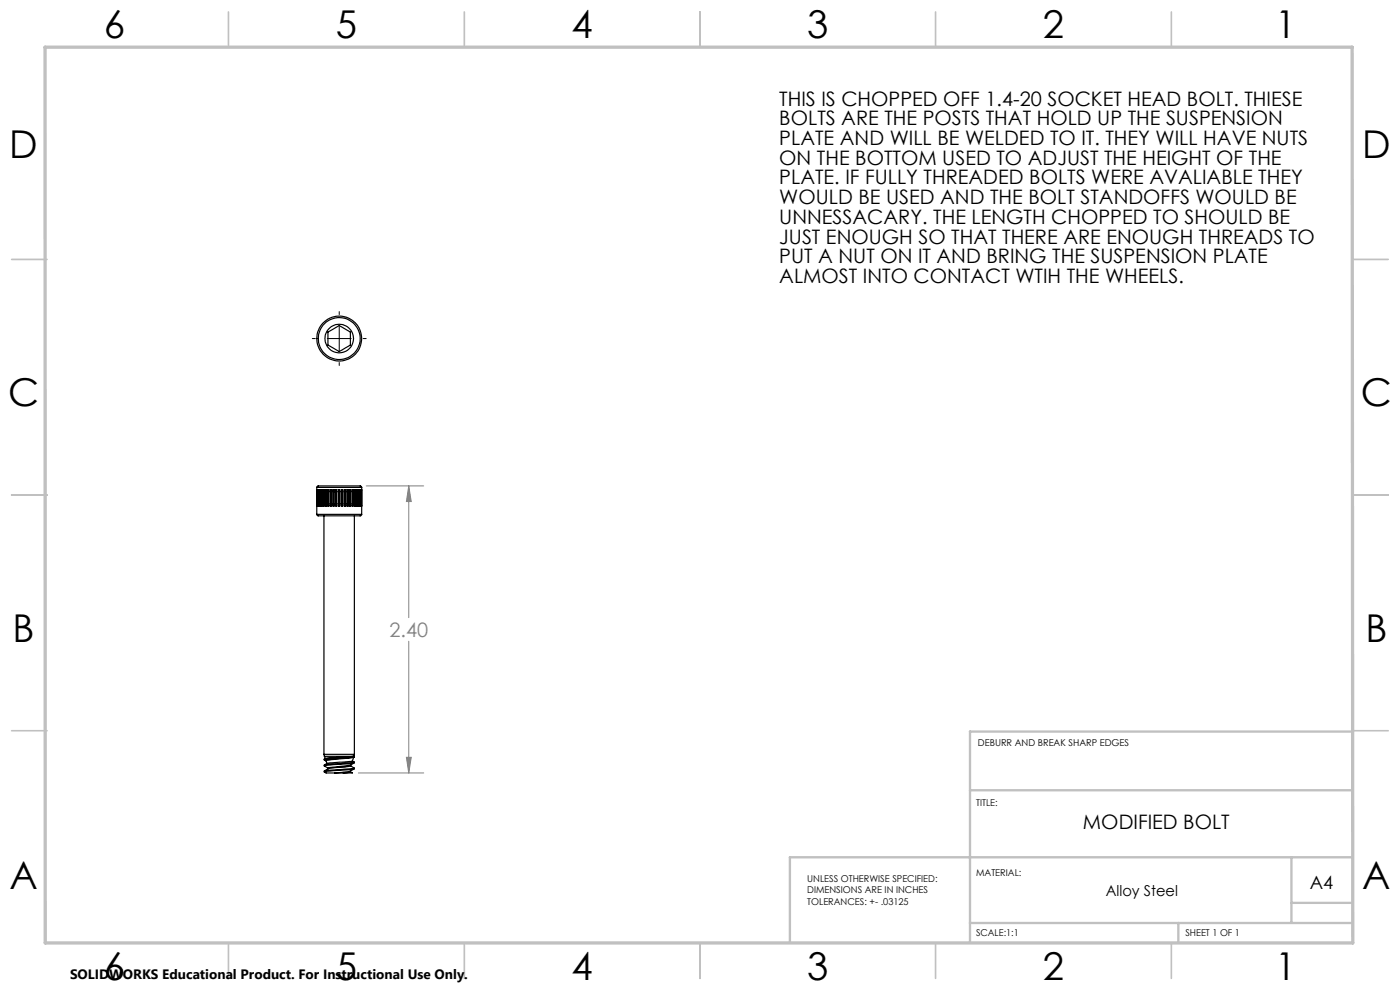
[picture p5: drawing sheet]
<svg xmlns="http://www.w3.org/2000/svg" width="297mm" height="210mm" viewBox="0 0 297 210" stroke-linecap="round" stroke-linejoin="round" font-family="sans-serif">
<defs><g id="words">
<g font-size="8.1">
<text x="22" y="8">6</text>
<text x="71.2" y="8">5</text>
<text x="121.2" y="8">4</text>
<text x="171.2" y="8">3</text>
<text x="221.2" y="8">2</text>
<text x="270.5" y="8">1</text>
<text x="2" y="33.6">D</text>
<text x="289" y="33.6">D</text>
<text x="1.7" y="86.1">C</text>
<text x="288.7" y="86.1">C</text>
<text x="2.7" y="136.1">B</text>
<text x="289.7" y="136.1">B</text>
<text x="2" y="188.6">A</text>
<text x="289" y="188.6">A</text>
<text x="22" y="208">6</text>
<text x="71.2" y="208">5</text>
<text x="121.2" y="208">4</text>
<text x="171.2" y="208">3</text>
<text x="221.2" y="208">2</text>
<text x="270.5" y="208">1</text>
</g>
<g font-size="4.2">
<text x="165.3" y="22.4">THIS IS CHOPPED OFF 1.4-20 SOCKET HEAD BOLT. THIESE</text>
<text x="165.3" y="26.6">BOLTS ARE THE POSTS THAT HOLD UP THE SUSPENSION</text>
<text x="165.3" y="30.8">PLATE AND WILL BE WELDED TO IT. THEY WILL HAVE NUTS</text>
<text x="165.3" y="35">ON THE BOTTOM USED TO ADJUST THE HEIGHT OF THE</text>
<text x="165.3" y="39.1">PLATE. IF FULLY THREADED BOLTS WERE AVALIABLE THEY</text>
<text x="165.3" y="43.3">WOULD BE USED AND THE BOLT STANDOFFS WOULD BE</text>
<text x="165.3" y="47.5">UNNESSACARY. THE LENGTH CHOPPED TO SHOULD BE</text>
<text x="165.3" y="51.7">JUST ENOUGH SO THAT THERE ARE ENOUGH THREADS TO</text>
<text x="165.3" y="55.8">PUT A NUT ON IT AND BRING THE SUSPENSION PLATE</text>
<text x="165.3" y="60">ALMOST INTO CONTACT WTIH THE WHEELS.</text>
<text x="229.8" y="175.8">MODIFIED BOLT</text>
</g>
<text font-size="4.2" fill="#808080" x="82.6" y="135.1">2.40</text>
<text font-size="3.9" x="277.9" y="188.5">A4</text>
<text font-size="3.2" x="234.6" y="190.1">Alloy Steel</text>
<text font-size="2.9" x="14.9" y="207.6">SOLIDWORKS Educational Product. For Instructional Use Only.</text>
<g font-size="2">
<text x="207.5" y="158.3">DEBURR AND BREAK SHARP EDGES</text>
<text x="207.1" y="170.9">TITLE:</text>
<text x="207.1" y="185.9">MATERIAL:</text>
<text x="171.2" y="187">UNLESS OTHERWISE SPECIFIED:</text>
<text x="171.2" y="189.5">DIMENSIONS ARE IN INCHES</text>
<text x="171.2" y="192">TOLERANCES: +- .03125</text>
<text x="207.1" y="198.6">SCALE:1:1</text>
<text x="251.5" y="198.6">SHEET 1 OF 1</text>
</g>
</g></defs>
<g fill="none" stroke="#000" stroke-width=".25">
<path d="M69.6 70.4l2.4-1.3 .5 .3 1.8 1v2.8l-2.3 1.4-2.4-1.4zM67.2 109.1l.3 .3h9l.2-.3M67.2 103.4l.3-.3h9l.2 .3M67.2 107.3h.1M67.2 103.9h.1M67.2 109.1h9.5M67.2 103.4h9.5M67.2 103.4v5.7M67.3 103.9v3.4M67.3 103.9v.2M67.3 107.1v.2M67.4 103.9v3.4"/>
<path d="M67.4 103.9l.1 .4M67.5 106.9l-.1 .4M67.6 103.9v3.4M67.6 103.9l.1 .4M67.7 104.3h.1M67.7 106.9h.1M67.7 106.9l-.1 .4M67.9 103.9h.1v3.4h-.1M67.9 103.9v3.4M67.9 103.9v.4M67.9 104.3h.1M67.9 106.9h.1"/>
<path d="M67.9 106.9v.4M67.9 104.3v2.6M68.2 103.9h.2v3.4h-.2M68.2 103.9v3.4M68.2 103.9l.1 .4M68.3 104.3h.1M68.3 106.9h.1M68.3 106.9l-.1 .4M68.3 104.3v2.6M68.6 103.9h.2v3.4h-.2M68.6 103.9v3.4M68.6 103.9l.1 .4"/>
<path d="M68.7 104.3h.1M68.7 106.9h.1M68.7 106.9l-.1 .4M68.7 104.3v2.6M68.7 109.4v50.6M69.1 103.9h.2v3.4h-.2M69.1 103.9v3.4M69.1 103.9v.4M69.1 106.9h.2M69.1 104.3h.2M69.1 106.9v.4M69.1 104.3v2.6"/>
<path d="M69.6 103.9h.2v3.4h-.2M69.6 103.9v.4h.2M69.6 103.9v3.4M69.8 106.9h-.2v.4M70.1 103.9h.2v3.4h-.2M70.1 103.9v.4h.2M70.1 103.9v3.4M70.3 106.9h-.2v.4M70.7 103.9h.2v3.4h-.2M70.7 103.9v3.4M70.7 103.9v.4M70.7 104.3h.2"/>
<path d="M70.7 106.9h.2M70.7 106.9v.4M70.7 104.3v2.6M71.3 103.9h.2v3.4h-.2zM71.3 104.3h.2M71.3 106.9h.2M71.9 103.9h.2v3.4h-.2zM71.9 106.9h.2M71.9 104.3h.2M72.4 106.9h.3M72.4 104.3h.3M72.5 103.9h.2v3.4h-.2z"/>
<path d="M73 106.9h.2M73 104.3h.2M73.2 106.9l.1 .4M73.2 104.3v2.6M73.3 103.9h-.3v3.4h.3M73.3 103.9v3.4M73.3 103.9l-.1 .4M73.6 106.9h.2v.4M73.8 103.9h-.2v3.4h.2M73.8 103.9v.4h-.2M73.8 103.9v3.4M74.2 106.9h.1l.1 .4"/>
<path d="M74.4 103.9h-.2v3.4h.2M74.4 103.9l-.1 .4h-.1M74.4 103.9v3.4M74.7 106.9h.1l.1 .4M74.9 103.9h-.2v3.4h.2M74.9 103.9l-.1 .4h-.1M74.9 103.9v3.4M75.1 104.3h.1M75.1 106.9h.1M75.2 109.4v50.6M75.2 106.9l.1 .4M75.2 104.3v2.6"/>
<path d="M75.3 103.9h-.2v3.4h.2M75.3 103.9v3.4M75.3 103.9l-.1 .4M75.6 104.3h.1M75.6 106.9h.1M75.6 106.9l.1 .4M75.6 104.3v2.6M75.7 103.9h-.1v3.4h.1M75.7 103.9v3.4M75.7 103.9l-.1 .4M75.9 104.3h.1M75.9 106.9h.1"/>
<path d="M76 106.9l.1 .4M76 104.3v2.6M76.1 103.9h-.2v3.4h.2M76.1 103.9v3.4M76.1 103.9l-.1 .4M76.2 106.9h.1M76.2 104.3h.1M76.2 106.9l.1 .4M76.3 103.9v3.4M76.3 103.9l-.1 .4M76.4 106.9l.1 .4M76.5 103.9v3.4"/>
<path d="M76.5 103.9l-.1 .4M76.6 107.3h.1M76.6 103.9h.1M76.6 103.9v3.4M76.6 107.1l.1 .2M76.7 103.9l-.1 .2M76.7 104v3.3v-.1M76.7 103.4v5.7M68.7 160l.1 .4M68.7 160h6.5M68.8 162.5l.8 .4M68.8 163.8l.4 .2h1.8"/>
<path d="M68.8 161.2l.4 .2M68.8 161v.2M68.8 163.8l6.3-.7a5 5 0 0 1-3.1 .8l-1 .1M68.8 160.4h6.1M68.8 160.4l.2 .5M69.4 162l-.6 .3v.1M69.6 162.9v.2M71 164h1.8M71.7 162.6h1.7M71.7 162.6l-2.1 .3M73.4 162.6l-2.4 .2a3.4 3.4 0 0 0-2.2 .7v.2M74.3 163.7l.5 .3h-2"/>
<path d="M74.3 163.6v.1M74.3 163.7l-1.5 .3M74.4 162.5l.7 .4-6.3 .6M74.4 162.5l-1 .1M74.5 162.2l-.1 .3M74.8 161.4l-5.4 .6M74.8 161.4l.3 .3-6.3 .6M74.9 160.4l-4.8 .4-1.3 .2M75 160.6l-5.6 .7-.2 .1 .2 .6M75 160.6l-.2 .8M75.1 161.8a6.3 6.3 0 0 1-3.4 .8M75.1 160.6h-.1"/>
<path d="M75.1 160.4h-.2M75.1 160.4v.1l-.5 .2-3.9 .2-1.9 .3M75.1 161.7v.1l-.5 .2-3.9 .2-1.9 .3M75.1 160.4l-6.3 .6M75.1 162.9v.2M75.2 160l-.1 .4"/>
<circle cx="72" cy="71.8" r="4.8"/>
<circle cx="72" cy="71.8" r="4.4"/>
<circle cx="72" cy="71.8" r="3"/>
</g>
<path d="M77.7 103.1h12.2M86.7 103.1l.5 3.3h-1zM86.7 103.1v27.9M86.7 136v28M76 164h13.9M86.2 160.6h1l-.5 3.4z" fill="none" stroke="#808080" stroke-width=".21"/>
<path d="M66.3 71.8h.6M69.4 71.8h5.1M72 66.1v.6M72 69.3v5.1M72 76.9v.6M77 71.8h.7" fill="none" stroke="#000" stroke-width=".21"/>
<g fill="none" stroke="#c0c0c0" stroke-width=".35">
<path d="M48.5 2.5v7.5M98.5 2.5v7.5M148.5 2.5v7.5M198.5 2.5v7.5M248.5 2.5v7.5M2.5 55h7.5M287 55h7.5M2.5 105h7.5M287 105h7.5M2.5 155h7.5M287 155h7.5M48.5 200v7.5"/>
<path d="M98.5 200v7.5M148.5 200v7.5M198.5 200v7.5M248.5 200v7.5"/>
</g>
<path d="M287 155.2h-81.2v44.8M205.8 167.6h81.2M205.8 195.8h81.2M250 195.8v4.2M274 181.8v14M274 191.5h13M287 181.8h-119.4v18.2" fill="none" stroke="#c0c0c0" stroke-width=".5"/>
<path d="M9.6 10h277.2l.2 190h-277.4z" fill="none" stroke="#c0c0c0" stroke-width=".7"/>
<path d="M86.7 103.1l.5 3.3h-1zM86.2 160.6h1l-.5 3.4z" fill="#808080"/>
<use href="#words"/>
</svg>
